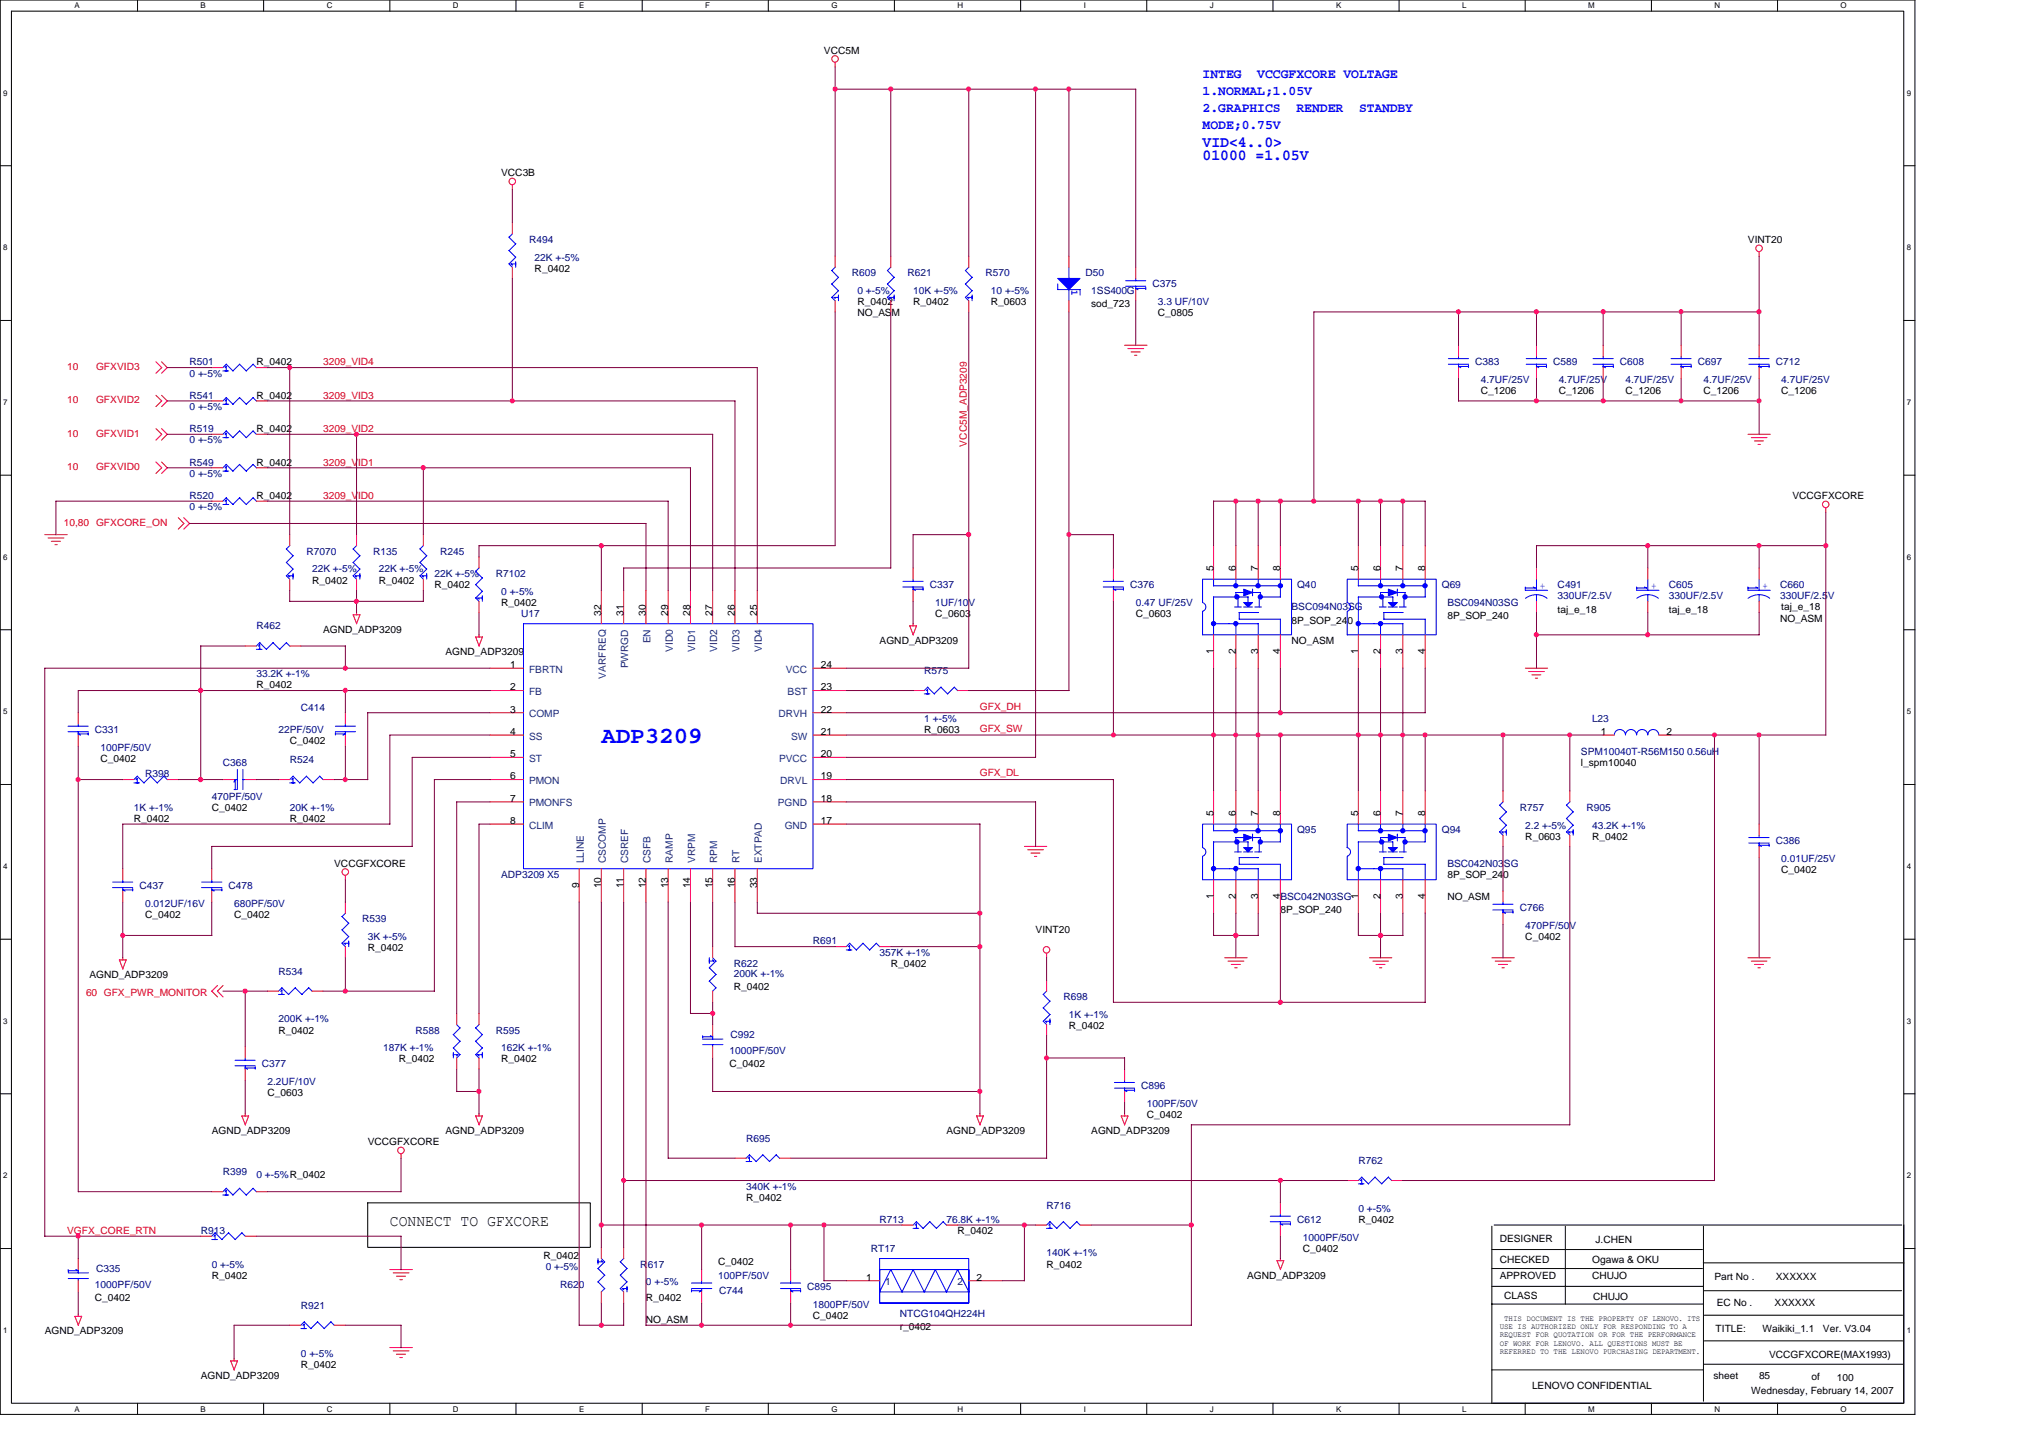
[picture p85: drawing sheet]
<svg xmlns="http://www.w3.org/2000/svg" width="297mm" height="210mm" viewBox="0 0 297 210" stroke-linecap="round" stroke-linejoin="round" font-family="sans-serif">
<defs><g id="words">
<text font-size="3.4" fill="#00f" x="87.8" y="108.5">ADP3209</text>
<g font-size="2.3" fill="#00f">
<text x="175.6" y="21.4">VID&lt;4..0&gt;</text>
<text x="175.6" y="23.4">01000 =1.05V</text>
</g>
<text font-size="2.3" x="56.9" y="179">CONNECT TO GFXCORE</text>
<g font-size="1.9" fill="#00f">
<text x="175.6" y="11.4">INTEG</text>
<text x="183.6" y="11.4">VCCGFXCORE VOLTAGE</text>
<text x="175.6" y="13.9">1.NORMAL;1.05V</text>
<text x="175.6" y="16.4">2.GRAPHICS</text>
<text x="189.3" y="16.4">RENDER</text>
<text x="198.5" y="16.4">STANDBY</text>
<text x="175.6" y="18.9">MODE;0.75V</text>
</g>
<g font-size="1.5">
<text x="120.3" y="7.8">VCC5M</text>
<text x="73.2" y="25.7">VCC3B</text>
<text x="255.3" y="35.5">VINT20</text>
<text x="78.1" y="39.7">R_0402</text>
<text x="125.2" y="44.6">R_0402</text>
<text x="125.2" y="46.2">NO_ASM</text>
<text x="133.3" y="44.6">R_0402</text>
<text x="144.7" y="44.6">R_0603</text>
<text x="159.4" y="44.9">sod_723</text>
<text x="169.1" y="46.2">C_0805</text>
<text x="37.4" y="53.3">R_0402</text>
<text x="37.4" y="58.2">R_0402</text>
<text x="216.3" y="57.6">C_1206</text>
<text x="227.6" y="57.6">C_1206</text>
<text x="237.4" y="57.6">C_1206</text>
<text x="248.8" y="57.6">C_1206</text>
<text x="260.1" y="57.6">C_1206</text>
<text x="37.4" y="63.1">R_0402</text>
<text x="37.4" y="68">R_0402</text>
<text x="37.4" y="72.8">R_0402</text>
<text x="261.8" y="72.8">VCCGFXCORE</text>
<text x="177.2" y="83.4" transform="rotate(-90 177.2 83.4)">5</text>
<text x="180.5" y="83.4" transform="rotate(-90 180.5 83.4)">6</text>
<text x="183.7" y="83.4" transform="rotate(-90 183.7 83.4)">7</text>
<text x="187" y="83.4" transform="rotate(-90 187 83.4)">8</text>
<text x="198.3" y="83.4" transform="rotate(-90 198.3 83.4)">5</text>
<text x="201.6" y="83.4" transform="rotate(-90 201.6 83.4)">6</text>
<text x="204.8" y="83.4" transform="rotate(-90 204.8 83.4)">7</text>
<text x="208.1" y="83.4" transform="rotate(-90 208.1 83.4)">8</text>
<text x="45.6" y="85.2">R_0402</text>
<text x="55.3" y="85.2">R_0402</text>
<text x="63.4" y="85.9">R_0402</text>
<text x="73.2" y="88.5">R_0402</text>
<text x="87.8" y="89.9" transform="rotate(-90 87.8 89.9)">32</text>
<text x="91.1" y="89.9" transform="rotate(-90 91.1 89.9)">31</text>
<text x="94.3" y="89.9" transform="rotate(-90 94.3 89.9)">30</text>
<text x="97.6" y="89.9" transform="rotate(-90 97.6 89.9)">29</text>
<text x="100.8" y="89.9" transform="rotate(-90 100.8 89.9)">28</text>
<text x="104.1" y="89.9" transform="rotate(-90 104.1 89.9)">27</text>
<text x="107.3" y="89.9" transform="rotate(-90 107.3 89.9)">26</text>
<text x="110.6" y="89.9" transform="rotate(-90 110.6 89.9)">25</text>
<text x="227.5" y="89.4">taj_e_18</text>
<text x="243.7" y="89.4">taj_e_18</text>
<text x="260.1" y="89.1">taj_e_18</text>
<text x="47.2" y="92.4">AGND_ADP3209</text>
<text x="65.1" y="95.6">AGND_ADP3209</text>
<text x="128.5" y="94">AGND_ADP3209</text>
<text x="136.6" y="90.1">C_0603</text>
<text x="165.9" y="90.1">C_0603</text>
<text x="177.2" y="95.5" transform="rotate(-90 177.2 95.5)">1</text>
<text x="180.5" y="95.5" transform="rotate(-90 180.5 95.5)">2</text>
<text x="183.7" y="95.5" transform="rotate(-90 183.7 95.5)">3</text>
<text x="187" y="95.5" transform="rotate(-90 187 95.5)">4</text>
<text x="188.6" y="91.1">8P_SOP_240</text>
<text x="188.6" y="94">NO_ASM</text>
<text x="198.3" y="95.5" transform="rotate(-90 198.3 95.5)">1</text>
<text x="201.6" y="95.5" transform="rotate(-90 201.6 95.5)">2</text>
<text x="204.8" y="95.5" transform="rotate(-90 204.8 95.5)">3</text>
<text x="208.1" y="95.5" transform="rotate(-90 208.1 95.5)">4</text>
<text x="211.4" y="90.4">8P_SOP_240</text>
<text x="260" y="90.7">NO_ASM</text>
<text x="37.4" y="100.5">R_0402</text>
<text x="74.5" y="97.5">1</text>
<text x="74.5" y="100.8">2</text>
<text x="119.9" y="100.8">23</text>
<text x="119.9" y="97.5">24</text>
<text x="74.5" y="104">3</text>
<text x="74.5" y="107.3">4</text>
<text x="119.9" y="107.3">21</text>
<text x="119.9" y="104">22</text>
<text x="135" y="107">R_0603</text>
<text x="233.8" y="107.3">1</text>
<text x="243.4" y="107.3">2</text>
<text x="14.7" y="111.2">C_0402</text>
<text x="42.3" y="108.6">C_0402</text>
<text x="74.5" y="110.5">5</text>
<text x="74.5" y="113.8">6</text>
<text x="119.9" y="113.8">19</text>
<text x="119.9" y="110.5">20</text>
<text x="230.9" y="111.9">l_spm10040</text>
<text x="19.6" y="120">R_0402</text>
<text x="30.9" y="118.4">C_0402</text>
<text x="42.3" y="120">R_0402</text>
<text x="74.5" y="117">7</text>
<text x="119.9" y="117">18</text>
<text x="177.2" y="119.1" transform="rotate(-90 177.2 119.1)">5</text>
<text x="180.5" y="119.1" transform="rotate(-90 180.5 119.1)">6</text>
<text x="183.7" y="119.1" transform="rotate(-90 183.7 119.1)">7</text>
<text x="187" y="119.1" transform="rotate(-90 187 119.1)">8</text>
<text x="198.3" y="119.1" transform="rotate(-90 198.3 119.1)">5</text>
<text x="201.6" y="119.1" transform="rotate(-90 201.6 119.1)">6</text>
<text x="204.8" y="119.1" transform="rotate(-90 204.8 119.1)">7</text>
<text x="208.1" y="119.1" transform="rotate(-90 208.1 119.1)">8</text>
<text x="74.5" y="120.3">8</text>
<text x="119.9" y="120.3">17</text>
<text x="222.8" y="122.6">R_0603</text>
<text x="232.5" y="122.6">R_0402</text>
<text x="48.8" y="126.5">VCCGFXCORE</text>
<text x="84.6" y="129.6" transform="rotate(-90 84.6 129.6)">9</text>
<text x="87.8" y="129.6" transform="rotate(-90 87.8 129.6)">10</text>
<text x="91.1" y="129.6" transform="rotate(-90 91.1 129.6)">11</text>
<text x="94.3" y="129.6" transform="rotate(-90 94.3 129.6)">12</text>
<text x="97.6" y="129.6" transform="rotate(-90 97.6 129.6)">13</text>
<text x="100.8" y="129.6" transform="rotate(-90 100.8 129.6)">14</text>
<text x="104.1" y="129.6" transform="rotate(-90 104.1 129.6)">15</text>
<text x="107.3" y="129.6" transform="rotate(-90 107.3 129.6)">16</text>
<text x="110.6" y="129.6" transform="rotate(-90 110.6 129.6)">33</text>
<text x="177.2" y="131.3" transform="rotate(-90 177.2 131.3)">1</text>
<text x="180.5" y="131.3" transform="rotate(-90 180.5 131.3)">2</text>
<text x="183.7" y="131.3" transform="rotate(-90 183.7 131.3)">3</text>
<text x="187" y="131.3" transform="rotate(-90 187 131.3)">4</text>
<text x="198.3" y="131.3" transform="rotate(-90 198.3 131.3)">1</text>
<text x="201.6" y="131.3" transform="rotate(-90 201.6 131.3)">2</text>
<text x="204.8" y="131.3" transform="rotate(-90 204.8 131.3)">3</text>
<text x="208.1" y="131.3" transform="rotate(-90 208.1 131.3)">4</text>
<text x="211.4" y="128.1">8P_SOP_240</text>
<text x="211.4" y="131.4">NO_ASM</text>
<text x="260.1" y="127.5">C_0402</text>
<text x="21.2" y="134">C_0402</text>
<text x="34.2" y="134">C_0402</text>
<text x="151.2" y="136.2">VINT20</text>
<text x="187" y="133.3">8P_SOP_240</text>
<text x="222.8" y="137.2">C_0402</text>
<text x="13.1" y="142.7">AGND_ADP3209</text>
<text x="53.7" y="138.8">R_0402</text>
<text x="130.1" y="141.1">R_0402</text>
<text x="107.2" y="144.5">R_0402</text>
<text x="40.7" y="150.9">R_0402</text>
<text x="58.2" y="155.1">R_0402</text>
<text x="73.2" y="155.1">R_0402</text>
<text x="106.5" y="155.7">C_0402</text>
<text x="156.1" y="150.2">R_0402</text>
<text x="39" y="160">C_0603</text>
<text x="30.9" y="165.5">AGND_ADP3209</text>
<text x="53.7" y="167.1">VCCGFXCORE</text>
<text x="65.1" y="165.5">AGND_ADP3209</text>
<text x="138.2" y="165.5">AGND_ADP3209</text>
<text x="159.4" y="165.5">AGND_ADP3209</text>
<text x="167.5" y="163.2">C_0402</text>
<text x="109" y="175.3">R_0402</text>
<text x="198.4" y="178.5">R_0402</text>
<text x="79.4" y="183.7">R_0402</text>
<text x="104.9" y="184.7">C_0402</text>
<text x="139.8" y="180.1">R_0402</text>
<text x="152.8" y="185">R_0402</text>
<text x="190.2" y="182.7">C_0402</text>
<text x="219" y="181.3">DESIGNER</text>
<text x="219" y="184.4">CHECKED</text>
<text x="232.5" y="184.4">Ogawa &amp; OKU</text>
<text x="233" y="181.4">J.CHEN</text>
<text x="13.9" y="189.9">C_0402</text>
<text x="30.9" y="186.6">R_0402</text>
<text x="94.3" y="189.9">R_0402</text>
<text x="126.5" y="186.9">1</text>
<text x="142.6" y="186.9">2</text>
<text x="182.1" y="186.6">AGND_ADP3209</text>
<text x="219" y="186.6">APPROVED</text>
<text x="219.7" y="189.6">CLASS</text>
<text x="232.5" y="186.6">CHUJO</text>
<text x="232.7" y="189.7">CHUJO</text>
<text x="250.4" y="186.8">Part No .</text>
<text x="250.7" y="190.7">EC No .</text>
<text x="259.2" y="190.7">XXXXXX</text>
<text x="259.3" y="186.8">XXXXXX</text>
<text x="6.5" y="194.8">AGND_ADP3209</text>
<text x="94.3" y="193.1">NO_ASM</text>
<text x="118.7" y="192.5">C_0402</text>
<text x="131.4" y="194.1">r_0402</text>
<text x="250.5" y="194.4">TITLE:</text>
<text x="257.4" y="194.4">Waikiki_1.1</text>
<text x="266.2" y="194.4">Ver. V3.04</text>
<text x="29.3" y="201.3">AGND_ADP3209</text>
<text x="43.9" y="199.6">R_0402</text>
<text x="223.7" y="202.7">LENOVO CONFIDENTIAL</text>
<text x="250.2" y="201.3">sheet</text>
<text x="255.8" y="203.5">Wednesday, February 14, 2007</text>
<text x="256.9" y="201.3">85</text>
<text x="258.4" y="198.2">VCCGFXCORE(MAX1993)</text>
<text x="264.5" y="201.4">of</text>
<text x="268.3" y="201.6">100</text>
</g>
<g font-size="1.5" fill="#000080">
<text x="77.3" y="35.5">R494</text>
<text x="78.1" y="38.1">22K +-5%</text>
<text x="124.4" y="40.3">R609</text>
<text x="132.5" y="40.3">R621</text>
<text x="143.9" y="40.3">R570</text>
<text x="158.5" y="40.3">D50</text>
<text x="168.3" y="42">C375</text>
<text x="125.2" y="42.9">0 +-5%</text>
<text x="133.3" y="42.9">10K +-5%</text>
<text x="144.7" y="42.9">10 +-5%</text>
<text x="159.4" y="42.9">1SS400G</text>
<text x="169.1" y="44.6">3.3 UF/10V</text>
<text x="27.7" y="53.3">R501</text>
<text x="215.4" y="53.3">C383</text>
<text x="226.8" y="53.3">C589</text>
<text x="236.6" y="53.3">C608</text>
<text x="247.9" y="53.3">C697</text>
<text x="259.3" y="53.3">C712</text>
<text x="27.7" y="58.2">R541</text>
<text x="27.7" y="59.8">0 +-5%</text>
<text x="27.7" y="55">0 +-5%</text>
<text x="216.3" y="55.9">4.7UF/25V</text>
<text x="227.6" y="55.9">4.7UF/25V</text>
<text x="237.4" y="55.9">4.7UF/25V</text>
<text x="248.8" y="55.9">4.7UF/25V</text>
<text x="260.1" y="55.9">4.7UF/25V</text>
<text x="27.7" y="63.1">R519</text>
<text x="27.7" y="64.7">0 +-5%</text>
<text x="27.7" y="68">R549</text>
<text x="27.7" y="69.6">0 +-5%</text>
<text x="27.7" y="72.8">R520</text>
<text x="27.7" y="74.5">0 +-5%</text>
<text x="44.7" y="81">R7070</text>
<text x="45.6" y="83.6">22K +-5%</text>
<text x="54.5" y="81">R135</text>
<text x="55.3" y="83.6">22K +-5%</text>
<text x="64.3" y="81">R245</text>
<text x="63.4" y="84.2">22K +-5%</text>
<text x="72.4" y="84.2">R7102</text>
<text x="73.2" y="86.8">0 +-5%</text>
<text x="135.8" y="85.9">C337</text>
<text x="136.6" y="88.5">1UF/10V</text>
<text x="165" y="85.9">C376</text>
<text x="165.9" y="88.5">0.47 UF/25V</text>
<text x="188.6" y="89.1">BSC094N03SG</text>
<text x="189.4" y="85.9">Q40</text>
<text x="210.6" y="85.9">Q69</text>
<text x="211.4" y="88.5">BSC094N03SG</text>
<text x="227.5" y="85.9">C491</text>
<text x="227.5" y="87.5">330UF/2.5V</text>
<text x="243.7" y="85.9">C605</text>
<text x="243.7" y="87.5">330UF/2.5V</text>
<text x="260" y="85.9">C660</text>
<text x="260" y="87.5">330UF/2.5V</text>
<text x="37.4" y="91.9">R462</text>
<text x="76.1" y="90.1">U17</text>
<text x="37.4" y="98.8">33.2K +-1%</text>
<text x="135" y="98.4">R575</text>
<text x="13.9" y="107">C331</text>
<text x="40.7" y="107">22PF/50V</text>
<text x="43.9" y="103.7">C414</text>
<text x="135" y="105.3">1 +-5%</text>
<text x="232.5" y="105.3">L23</text>
<text x="14.7" y="109.6">100PF/50V</text>
<text x="21.2" y="113.5">R398</text>
<text x="32.6" y="111.9">C368</text>
<text x="42.3" y="111.4">R524</text>
<text x="230.9" y="110.2">SPM10040T-R56M150 0.56uH</text>
<text x="19.6" y="118.4">1K +-1%</text>
<text x="30.9" y="116.7">470PF/50V</text>
<text x="42.3" y="118.4">20K +-1%</text>
<text x="221.9" y="118.4">R757</text>
<text x="231.7" y="118.4">R905</text>
<text x="189.4" y="121.6">Q95</text>
<text x="210.6" y="121.6">Q94</text>
<text x="222.8" y="121">2.2 +-5%</text>
<text x="232.5" y="121">43.2K +-1%</text>
<text x="259.3" y="123.2">C386</text>
<text x="260.1" y="125.8">0.01UF/25V</text>
<text x="20.4" y="129.7">C437</text>
<text x="33.4" y="129.7">C478</text>
<text x="73.2" y="128.1">ADP3209 X5</text>
<text x="187" y="131.4">BSC042N03SG</text>
<text x="211.4" y="126.5">BSC042N03SG</text>
<text x="21.2" y="132.3">0.012UF/16V</text>
<text x="34.2" y="132.3">680PF/50V</text>
<text x="52.9" y="134.6">R539</text>
<text x="53.7" y="137.2">3K +-5%</text>
<text x="118.7" y="137.9">R691</text>
<text x="221.9" y="133">C766</text>
<text x="222.8" y="135.6">470PF/50V</text>
<text x="40.7" y="142.3">R534</text>
<text x="107.2" y="141.1">R622</text>
<text x="107.2" y="142.6">200K +-1%</text>
<text x="128.5" y="139.5">357K +-1%</text>
<text x="40.7" y="149.2">200K +-1%</text>
<text x="155.3" y="146">R698</text>
<text x="156.1" y="148.6">1K +-1%</text>
<text x="38.2" y="155.7">C377</text>
<text x="56" y="153.5">187K +-1%</text>
<text x="60.7" y="150.9">R588</text>
<text x="72.4" y="150.9">R595</text>
<text x="73.2" y="153.5">162K +-1%</text>
<text x="106.5" y="153.8">1000PF/50V</text>
<text x="106.7" y="151.5">C992</text>
<text x="39" y="158.3">2.2UF/10V</text>
<text x="166.7" y="159">C896</text>
<text x="167.5" y="161.6">100PF/50V</text>
<text x="109" y="166.6">R695</text>
<text x="32.6" y="171.5">R399</text>
<text x="37.4" y="172">0 +-5%R_0402</text>
<text x="109" y="173.6">340K +-1%</text>
<text x="198.4" y="169.9">R762</text>
<text x="128.5" y="178.5">R713</text>
<text x="138.2" y="178.5">76.8K +-1%</text>
<text x="152.8" y="176.4">R716</text>
<text x="189.4" y="178.5">C612</text>
<text x="198.4" y="176.9">0 +-5%</text>
<text x="14" y="185.7">C335</text>
<text x="29.3" y="180.1">R913</text>
<text x="30.9" y="185">0 +-5%</text>
<text x="79.7" y="185.3">0 +-5%</text>
<text x="93.5" y="185">R617</text>
<text x="127.2" y="182.7">RT17</text>
<text x="152.8" y="183.4">140K +-1%</text>
<text x="190.2" y="181.1">1000PF/50V</text>
<text x="13.9" y="187.9">1000PF/50V</text>
<text x="43.9" y="191">R921</text>
<text x="81.8" y="187.9">R620</text>
<text x="94.3" y="187.6">0 +-5%</text>
<text x="104.9" y="186.6">100PF/50V</text>
<text x="105" y="188.9">C744</text>
<text x="117.9" y="188.3">C895</text>
<text x="118.7" y="190.9">1800PF/50V</text>
<text x="131.4" y="192.2">NTCG104QH224H</text>
<text x="43.9" y="198">0 +-5%</text>
</g>
<g font-size="1.5" fill="#00f">
<text x="156.5" y="42.3" transform="rotate(90 156.5 42.3)">1</text>
<text x="224.9" y="86">+</text>
<text x="241.1" y="86">+</text>
<text x="257.4" y="86">+</text>
</g>
<g font-size="1.5" fill="#f00">
<text x="9.8" y="54">10</text>
<text x="14" y="54">GFXVID3</text>
<text x="47.2" y="53.3">3209_VID4</text>
<text x="9.8" y="58.9">10</text>
<text x="14" y="58.9">GFXVID2</text>
<text x="47.2" y="58.2">3209_VID3</text>
<text x="9.8" y="63.7">10</text>
<text x="14" y="63.7">GFXVID1</text>
<text x="47.2" y="63.1">3209_VID2</text>
<text x="141.2" y="65.2" transform="rotate(-90 141.2 65.2)">VCC5M_ADP3209</text>
<text x="9.8" y="68.6">10</text>
<text x="14" y="68.6">GFXVID0</text>
<text x="47.2" y="68">3209_VID1</text>
<text x="9.3" y="76.8">10,80 GFXCORE_ON</text>
<text x="47.2" y="72.8">3209_VID0</text>
<text x="143.1" y="103.6">GFX_DH</text>
<text x="143.1" y="106.8">GFX_SW</text>
<text x="143.1" y="113.3">GFX_DL</text>
<text x="12.6" y="145.4">60 GFX_PWR_MONITOR</text>
<text x="9.8" y="180.1">VGFX_CORE_RTN</text>
</g>
<g font-size="1.5" fill="#004080">
<text x="95" y="93.9" transform="rotate(-90 95 93.9)">EN</text>
<text x="98.3" y="95.2" transform="rotate(-90 98.3 95.2)">VID0</text>
<text x="101.5" y="95.2" transform="rotate(-90 101.5 95.2)">VID1</text>
<text x="104.8" y="95.2" transform="rotate(-90 104.8 95.2)">VID2</text>
<text x="108" y="95.2" transform="rotate(-90 108 95.2)">VID3</text>
<text x="111.3" y="95.2" transform="rotate(-90 111.3 95.2)">VID4</text>
<text x="77.3" y="98.2">FBRTN</text>
<text x="77.3" y="101.5">FB</text>
<text x="88.5" y="99.1" transform="rotate(-90 88.5 99.1)">VARFREQ</text>
<text x="91.8" y="97.6" transform="rotate(-90 91.8 97.6)">PWRGD</text>
<text x="114.8" y="98.2">VCC</text>
<text x="115" y="101.5">BST</text>
<text x="77.3" y="104.7">COMP</text>
<text x="77.3" y="108">SS</text>
<text x="113.7" y="104.7">DRVH</text>
<text x="115.5" y="107.9">SW</text>
<text x="77.3" y="111.2">ST</text>
<text x="113.8" y="111.2">PVCC</text>
<text x="77.3" y="114.4">PMON</text>
<text x="77.3" y="117.7">PMONFS</text>
<text x="113.6" y="117.7">PGND</text>
<text x="113.9" y="114.4">DRVL</text>
<text x="77.3" y="120.9">CLIM</text>
<text x="114.6" y="120.9">GND</text>
<text x="85.3" y="126" transform="rotate(-90 85.3 126)">LLINE</text>
<text x="88.5" y="126" transform="rotate(-90 88.5 126)">CSCOMP</text>
<text x="91.8" y="126" transform="rotate(-90 91.8 126)">CSREF</text>
<text x="95" y="126" transform="rotate(-90 95 126)">CSFB</text>
<text x="98.3" y="126" transform="rotate(-90 98.3 126)">RAMP</text>
<text x="101.5" y="126" transform="rotate(-90 101.5 126)">VRPM</text>
<text x="104.8" y="126" transform="rotate(-90 104.8 126)">RPM</text>
<text x="108" y="126" transform="rotate(-90 108 126)">RT</text>
<text x="111.3" y="126" transform="rotate(-90 111.3 126)">EXTPAD</text>
<text x="129.3" y="187.6">1</text>
<text x="139.8" y="187.6">2</text>
</g>
<g font-size="1.2">
<text x="10.9" y="1.2">A</text>
<text x="29.3" y="1.2">B</text>
<text x="47.7" y="1.2">C</text>
<text x="66.1" y="1.2">D</text>
<text x="84.6" y="1.2">E</text>
<text x="103" y="1.2">F</text>
<text x="121.4" y="1.2">G</text>
<text x="139.8" y="1.2">H</text>
<text x="158.3" y="1.2">I</text>
<text x="176.7" y="1.2">J</text>
<text x="195.1" y="1.2">K</text>
<text x="213.5" y="1.2">L</text>
<text x="231.9" y="1.2">M</text>
<text x="250.4" y="1.2">N</text>
<text x="268.8" y="1.2">O</text>
<text x=".5" y="13.9">9</text>
<text x="278.4" y="13.9">9</text>
<text x=".5" y="36.5">8</text>
<text x="278.4" y="36.5">8</text>
<text x=".5" y="59.1">7</text>
<text x="278.4" y="59.1">7</text>
<text x=".5" y="81.7">6</text>
<text x="278.4" y="81.7">6</text>
<text x=".5" y="104.2">5</text>
<text x="278.4" y="104.2">5</text>
<text x=".5" y="126.8">4</text>
<text x="278.4" y="126.8">4</text>
<text x=".5" y="149.4">3</text>
<text x="278.4" y="149.4">3</text>
<text x=".5" y="172">2</text>
<text x="278.4" y="172">2</text>
<text x=".5" y="194.6">1</text>
<text x="278.4" y="194.6">1</text>
<text x="10.9" y="206.1">A</text>
<text x="29.3" y="206.1">B</text>
<text x="47.7" y="206.1">C</text>
<text x="66.1" y="206.1">D</text>
<text x="84.6" y="206.1">E</text>
<text x="103" y="206.1">F</text>
<text x="121.4" y="206.1">G</text>
<text x="139.8" y="206.1">H</text>
<text x="158.3" y="206.1">I</text>
<text x="176.7" y="206.1">J</text>
<text x="195.1" y="206.1">K</text>
<text x="213.5" y="206.1">L</text>
<text x="231.9" y="206.1">M</text>
<text x="250.4" y="206.1">N</text>
<text x="268.8" y="206.1">O</text>
</g>
<g font-size="1.1">
<text x="219" y="194">USE IS AUTHORIZED ONLY FOR RESPONDING TO A</text>
<text x="219" y="195.2">REQUEST FOR QUOTATION OR FOR THE PERFORMANCE</text>
<text x="219" y="196.4">OF WORK FOR LENOVO. ALL QUESTIONS MUST BE</text>
<text x="219" y="197.7">REFERRED TO THE LENOVO PURCHASING DEPARTMENT.</text>
<text x="219.7" y="192.8">THIS DOCUMENT IS THE PROPERTY OF LENOVO. ITS</text>
</g>
</g></defs>
<path d="M0 0h279.7v206.5h-279.7zM1.7 1.6h276.3v203.2h-276.3z" fill="none" stroke="#000" stroke-width=".15"/>
<g fill="#fff">
<path d="M10.9 .2h.7v1.3h-.7z"/>
<path d="M10.9 205h.7v1.3h-.7z"/>
</g>
<path d="M20.1 0v1.6M20.1 204.8v1.7" fill="none" stroke="#000" stroke-width=".15"/>
<g fill="#fff">
<path d="M29.3 .2h.8v1.3h-.8z"/>
<path d="M29.3 205h.8v1.3h-.8z"/>
</g>
<path d="M38.5 0v1.6M38.5 204.8v1.7" fill="none" stroke="#000" stroke-width=".15"/>
<g fill="#fff">
<path d="M47.7 .2h.8v1.3h-.8z"/>
<path d="M47.7 205h.8v1.3h-.8z"/>
</g>
<path d="M56.9 0v1.6M56.9 204.8v1.7" fill="none" stroke="#000" stroke-width=".15"/>
<g fill="#fff">
<path d="M66.1 .2h.9v1.3h-.9z"/>
<path d="M66.1 205h.9v1.3h-.9z"/>
</g>
<path d="M75.4 0v1.6M75.4 204.8v1.7" fill="none" stroke="#000" stroke-width=".15"/>
<g fill="#fff">
<path d="M84.6 .2h.7v1.3h-.7z"/>
<path d="M84.6 205h.7v1.3h-.7z"/>
</g>
<path d="M93.8 0v1.6M93.8 204.8v1.7" fill="none" stroke="#000" stroke-width=".15"/>
<g fill="#fff">
<path d="M103 .2h.7v1.3h-.7z"/>
<path d="M103 205h.7v1.3h-.7z"/>
</g>
<path d="M112.2 0v1.6M112.2 204.8v1.7" fill="none" stroke="#000" stroke-width=".15"/>
<g fill="#fff">
<path d="M121.4 .2h.9v1.3h-.9z"/>
<path d="M121.4 205h.9v1.3h-.9z"/>
</g>
<path d="M130.6 0v1.6M130.6 204.8v1.7" fill="none" stroke="#000" stroke-width=".15"/>
<g fill="#fff">
<path d="M139.8 .2h.8v1.3h-.8z"/>
<path d="M139.8 205h.8v1.3h-.8z"/>
</g>
<path d="M149.1 0v1.6M149.1 204.8v1.7" fill="none" stroke="#000" stroke-width=".15"/>
<g fill="#fff">
<path d="M158.3 .2h.3v1.3h-.3z"/>
<path d="M158.3 205h.3v1.3h-.3z"/>
</g>
<path d="M167.5 0v1.6M167.5 204.8v1.7" fill="none" stroke="#000" stroke-width=".15"/>
<g fill="#fff">
<path d="M176.7 .2h.5v1.3h-.5z"/>
<path d="M176.7 205h.5v1.3h-.5z"/>
</g>
<path d="M185.9 0v1.6M185.9 204.8v1.7" fill="none" stroke="#000" stroke-width=".15"/>
<g fill="#fff">
<path d="M195.1 .2h.8v1.3h-.8z"/>
<path d="M195.1 205h.8v1.3h-.8z"/>
</g>
<path d="M204.3 0v1.6M204.3 204.8v1.7" fill="none" stroke="#000" stroke-width=".15"/>
<g fill="#fff">
<path d="M213.5 .2h.7v1.3h-.7z"/>
<path d="M213.5 205h.7v1.3h-.7z"/>
</g>
<path d="M222.7 0v1.6M222.7 204.8v1.7" fill="none" stroke="#000" stroke-width=".15"/>
<g fill="#fff">
<path d="M231.9 .2h1v1.3h-1z"/>
<path d="M231.9 205h1v1.3h-1z"/>
</g>
<path d="M241.2 0v1.6M241.2 204.8v1.7" fill="none" stroke="#000" stroke-width=".15"/>
<g fill="#fff">
<path d="M250.4 .2h.8v1.3h-.8z"/>
<path d="M250.4 205h.8v1.3h-.8z"/>
</g>
<path d="M259.6 0v1.6M259.6 204.8v1.7" fill="none" stroke="#000" stroke-width=".15"/>
<g fill="#fff">
<path d="M268.8 .2h.9v1.3h-.9z"/>
<path d="M268.8 205h.9v1.3h-.9z"/>
<path d="M.5 12.9h.6v1.3h-.6z"/>
<path d="M278.4 12.9h.7v1.3h-.7z"/>
<path d="M.5 35.5h.6v1.3h-.6z"/>
<path d="M278.4 35.5h.7v1.3h-.7z"/>
</g>
<path d="M0 24.2h1.7M278 24.2h1.7" fill="none" stroke="#000" stroke-width=".15"/>
<g fill="#fff">
<path d="M.5 58.1h.6v1.3h-.6z"/>
<path d="M278.4 58.1h.7v1.3h-.7z"/>
</g>
<path d="M0 46.8h1.7M278 46.8h1.7" fill="none" stroke="#000" stroke-width=".15"/>
<g fill="#fff">
<path d="M.5 80.6h.6v1.3h-.6z"/>
<path d="M278.4 80.6h.7v1.3h-.7z"/>
</g>
<path d="M0 69.4h1.7M278 69.4h1.7" fill="none" stroke="#000" stroke-width=".15"/>
<g fill="#fff">
<path d="M.5 103.2h.6v1.3h-.6z"/>
<path d="M278.4 103.2h.7v1.3h-.7z"/>
</g>
<path d="M0 91.9h1.7M278 91.9h1.7" fill="none" stroke="#000" stroke-width=".15"/>
<g fill="#fff">
<path d="M.5 125.8h.6v1.3h-.6z"/>
<path d="M278.4 125.8h.7v1.3h-.7z"/>
</g>
<path d="M0 114.5h1.7M278 114.5h1.7" fill="none" stroke="#000" stroke-width=".15"/>
<g fill="#fff">
<path d="M.5 148.4h.6v1.3h-.6z"/>
<path d="M278.4 148.4h.7v1.3h-.7z"/>
</g>
<path d="M0 137.1h1.7M278 137.1h1.7" fill="none" stroke="#000" stroke-width=".15"/>
<g fill="#fff">
<path d="M.5 170.9h.6v1.3h-.6z"/>
<path d="M278.4 170.9h.7v1.3h-.7z"/>
</g>
<path d="M0 159.7h1.7M278 159.7h1.7" fill="none" stroke="#000" stroke-width=".15"/>
<g fill="#fff">
<path d="M.5 193.5h.6v1.3h-.6z"/>
<path d="M278.4 193.5h.7v1.3h-.7z"/>
</g>
<g fill="none" stroke="#000" stroke-width=".15">
<path d="M53.7 175.6h32.5v6.5h-32.5zM217.9 179v25.9M218.2 178.8h59.5M228.6 179v11.4M248.8 179v25.5M278 178.8v26M0 182.2h1.7M217.9 182.4h30.7M217.9 185.2h30.7M217.9 187.8h30.9M217.9 190.4h30.9M217.9 200h30.9"/>
<path d="M248.7 184.3h29.3M248.8 199.1h29.1M248.9 192h29M248.9 188.4h28.8M248.9 195.7h29M278 182.2h1.7M218 204.8h59.9"/>
</g>
<g fill="none" stroke="#f00" stroke-width=".15">
<path d="M122 9.1v.7M74.8 27v.7M74.8 32.5v1.6M74.8 39v1.6M122 37.4v1.6M130.1 37.4v1.6M141.5 37.4v1.6M156.1 37.4v1.6M165.9 39v1.6M256.9 36.7v.7M22.8 52.8l.8 .9-.8 .8M22.8 57.7l.8 .8-.8 .9"/>
<path d="M23.6 52.8l.8 .9-.8 .8M23.6 57.7l.8 .8-.8 .9M30.9 58.5h1.7M30.9 53.7h1.7M37.4 58.5h1.6M37.4 53.7h1.6M122 43.9v1.6M130.1 43.9v1.6M141.5 43.9v1.6M156.1 43.9v1.6M164.2 50.4h3.3M164.7 50.9h2.3"/>
<path d="M165.2 51.4h1.3M165.7 51.9h.3M165.9 42.3v1.6M213 50.4v1.6M213 53.7v1.6M224.4 50.4v1.6M224.4 53.7v1.6M234.1 50.4v1.6M234.1 53.7v1.6M245.5 50.4v1.6M245.5 53.7v1.6M256.9 50.4v1.6"/>
<path d="M256.9 53.7v1.6M6.5 78h3.3M7 78.5h2.3M7.5 79h1.3M8 79.5h.4M22.8 62.6l.8 .8-.8 .8M22.8 67.4l.8 .9-.8 .8M23.6 62.6l.8 .8-.8 .8M23.6 67.4l.8 .9-.8 .8M26 75.6l.9 .8-.9 .8M26.8 75.6l.9 .8-.9 .8M30.9 63.4h1.7"/>
<path d="M30.9 68.3h1.7M30.9 73.2h1.7M37.4 63.4h1.6M37.4 68.3h1.6M37.4 73.2h1.6M42.3 78v1.7M52.1 78v1.7M61.8 78v1.7M177.2 79.7v4.8M180.5 79.7v4.8M183.7 79.7v4.8M187 79.7v4.8"/>
<path d="M198.4 79.7v4.8M201.6 79.7v4.8M204.9 79.7v4.8M208.1 79.7v4.8M255.3 63.4h3.2M255.8 63.9h2.2M256.2 64.4h1.3M256.7 64.9h.4M266.6 74.1v.7M35.8 94.3h1.6M42.3 94.3h1.6M42.3 84.5v1.7"/>
<path d="M51.6 89.7h1M51.6 89.7l.5 1.4M52.1 84.5v1.7M52.1 89.4v.3M52.6 89.7l-.5 1.3M61.8 84.5v1.7M69.4 93h1M69.5 93l.5 1.3M70 81.3v1.6M70 87.8v1.6M70 92.6v.4M70.5 93l-.5 1.3"/>
<path d="M71.6 97.5h4.9M87.8 86.2v4.8M91.1 86.2v4.8M94.3 86.2v4.8M97.6 86.2v4.8M100.8 86.2v4.8M104.1 86.2v4.8M107.3 86.2v4.8M110.6 86.2v4.8M118.7 97.5h4.9M133.3 92.7l.5-1.3h-1l.6 1.3M133.3 82.9v1.6"/>
<path d="M133.3 86.2v1.6M133.3 91v.4M162.6 82.9v1.6M162.6 86.2v1.6M177.2 92.7v4.8M180.5 92.7v4.8M183.7 92.7v4.8M187 92.7v4.8M198.4 92.7v4.8M201.6 92.7v4.8M204.9 92.7v4.8M208.1 92.7v4.8"/>
<path d="M222.8 97.5h3.2M223.2 98h2.3M223.7 98.5h1.3M224.2 99h.4M224.4 82.9v1.6M224.4 87.8v1.6M240.6 82.9v1.6M240.6 87.8v1.6M256.9 82.9v1.6M256.9 87.8v1.6M11.4 104v1.7M11.4 107.3v1.6"/>
<path d="M17.9 113.8h1.7M24.4 113.8h1.7M32.6 113.8h1.6M35.8 113.8h1.6M40.7 113.8h1.6M47.2 113.8h1.6M50.4 104v1.7M50.4 107.3v1.6M71.6 113.8h4.9M71.6 100.8h4.9M71.6 104h4.9M71.6 107.3h4.9"/>
<path d="M71.6 110.6h4.9M71.6 117.1h4.9M118.7 113.8h4.9M118.7 100.8h4.9M118.7 104h4.9M118.7 107.3h4.9M118.7 110.6h4.9M118.7 117.1h4.9M133.3 100.8h1.7M139.8 100.8h1.7M177.2 115.4v4.9M180.5 115.4v4.9"/>
<path d="M183.7 115.4v4.9M187 115.4v4.9M198.4 115.4v4.9M201.6 115.4v4.9M204.9 115.4v4.9M208.1 115.4v4.9M219.5 115.4v1.7M229.3 115.4v1.7M234.1 107.3h1.7M242.2 107.3h1.7M17.9 126.8v1.6M17.9 130v1.7"/>
<path d="M17.9 139.8v.3M30.9 126.8v1.6M30.9 130v1.7M50.4 127.8v.6M50.4 131.7v1.6M50.4 138.2v1.6M71.6 120.3h4.9M84.6 126.8v4.9M87.8 126.8v4.9M91.1 126.8v4.9M94.3 126.8v4.9M97.6 126.8v4.9"/>
<path d="M100.8 126.8v4.9M104.1 126.8v4.9M104.1 138.2v1.6M107.3 126.8v4.9M110.6 126.8v4.9M118.7 120.3h4.9M122 138.2h1.6M128.5 138.2h1.6M149.6 123.5h3.3M150.1 124h2.3M150.6 124.5h1.3M151.1 125h.3"/>
<path d="M152.8 139.1v.7M177.2 128.4v4.9M178.9 139.8h3.2M180.5 128.4v4.9M183.7 128.4v4.9M187 128.4v4.9M198.4 128.4v4.9M200 139.8h3.3M201.6 128.4v4.9M204.9 128.4v4.9M208.1 128.4v4.9M217.9 139.8h3.2"/>
<path d="M219.5 121.9v1.6M219.5 130v1.7M219.5 133.3v1.6M229.3 121.9v1.6M255.3 139.8h3.2M256.9 120.3v1.6M256.9 123.5v1.7M17.4 140.1h1M17.4 140.1l.5 1.4M18.4 140.1l-.5 1.3M31.8 143.8l-.9 .9 .9 .8M32.6 143.8l-.9 .9 .9 .8"/>
<path d="M35.8 152.8v1.6M35.8 156.1v1.6M39 144.7h1.7M45.6 144.7h1.6M66.7 147.9v1.7M66.7 154.4v1.7M70 147.9v1.7M70 154.4v1.7M104.1 144.7v1.6M104.1 149.6v1.6M104.1 152.8v1.6M152.8 143.1v1.6"/>
<path d="M152.8 149.6v1.6M164.2 156.1v1.6M164.2 159.3v1.6M179.3 140.3h2.3M179.8 140.8h1.3M180.3 141.3h.4M200.5 140.3h2.3M201 140.8h1.3M201.5 141.3h.3M218.4 140.3h2.3M218.8 140.8h1.4M219.3 141.3h.4"/>
<path d="M255.8 140.3h2.2M256.2 140.8h1.3M256.7 141.3h.4M30.9 173.9h1.7M35.3 162.9h1M35.3 162.9l.5 1.3M35.8 162.5v.4M36.3 162.9l-.5 1.3M37.4 173.9h1.6M58.6 168.4v.7M69.4 162.9h1M69.5 162.9l.5 1.3"/>
<path d="M70 162.5v.4M70.5 162.9l-.5 1.3M107.3 169.1h1.7M113.8 169.1h1.7M131.7 178.8h1.6M138.2 178.8h1.6M143.1 162.5v.4M143.6 162.9h-1l.5 1.3M143.6 162.9l-.5 1.3M151.2 178.8h1.6M157.7 178.8h1.7M163.7 162.9h1"/>
<path d="M163.7 162.9l.6 1.3M164.2 162.5v.4M164.7 162.9l-.5 1.3M187 175.6v1.6M187 178.8v1.6M196.7 172.3h1.7M203.2 172.3h1.7M10.9 192.2h1M10.9 192.2l.5 1.3M11.4 183.7v1.6M11.4 186.9v1.7M11.4 191.8v.4"/>
<path d="M11.9 192.1l-.5 1.3M29.3 180.4h1.6M33.7 198.6h1M33.7 198.6l.5 1.4M34.2 198.3v.3M34.7 198.6l-.5 1.4M35.8 180.4h1.6M42.3 193.4h1.6M48.8 193.4h1.6M56.9 185.3h3.3M56.9 196.7h3.3M57.4 185.8h2.3"/>
<path d="M57.4 197.2h2.3M57.9 186.3h1.3M57.9 197.7h1.3M58.4 186.8h.4M58.4 198.2h.4M87.8 182.1v1.6M87.8 188.6v1.6M91.1 182.1v1.6M91.1 188.6v1.6M102.5 185.3v1.6M102.5 188.6v1.6M115.5 185.3v1.6"/>
<path d="M115.5 188.6v1.6M123.6 186.9h4.9M141.5 186.9h4.8M186.5 184h1l-.5 1.3zM187 183.7v.3"/>
<circle cx="121.9" cy="8.6" r=".48"/>
<circle cx="74.8" cy="26.5" r=".48"/>
<circle cx="256.9" cy="36.2" r=".48"/>
<circle cx="266.6" cy="73.6" r=".48"/>
<circle cx="50.4" cy="127.3" r=".48"/>
<circle cx="152.8" cy="138.6" r=".48"/>
<circle cx="58.6" cy="167.9" r=".48"/>
</g>
<g fill="none" stroke="#00f" stroke-width=".15">
<path d="M74.3 36.6l1 .9-1 1M74.3 34.6l1 1-1 1M74.3 38.5l.5 .5M74.6 38.5h.7M74.7 38.5l.1 .2M74.8 34.1l-.5 .5M75.3 38.2v.8M121.5 39.5l1 1-1 1M122 39l-.5 .5M129.6 39.5l1 1M130.1 39l-.5 .5M141 39.5l1 1"/>
<path d="M141.5 39l-.5 .5M156.1 39v1.7M32.6 59h.8M32.6 54.1h.8M32.9 58.5l.1-.2v.7M33 58l1 1M33 53.5v.6M33 53.2l1 1M33 53.5l-.1 .2M33.1 58l-.5 .5M33.1 53.1l-.5 .6M35 58l1 1"/>
<path d="M35 53.2l1 1M35 58l-1 1M35 53.1l-1 1M37 58l.5 .5M37 53.2l.5 .5M37 58l-1 1M37 53.1l-1 1M121.5 41.4l1 1-1 1 .5 .5M122.4 43.4h-.6l.2 .2M122.4 43.1v.8M129.6 41.4l1 1M129.6 43.4l.5 .5"/>
<path d="M129.9 43.4h.7M129.9 43.4l.2 .2M130.6 43.1v.8M130.6 42.4l-1 1M130.6 40.5l-1 1M141 41.4l1 1M141 43.4l.5 .5M142 43.4h-.7l.2 .2M142 43.1v.8M142 42.4l-1 1M142 40.5l-1 1M154.4 42.3h3.3"/>
<path d="M154.5 41.4v.9M156.1 42.3v1.6M157.7 42.2v.9M164.4 41h2.9M164.4 41.8h2.9M165.8 42.1h1.5M165.9 40.6v.4M165.9 41.8v.5M165.9 42.1l.3 .2M167.3 41.9v.4M211.5 52.3h3M211.5 53.2h3"/>
<path d="M213 53.5h1.5M213 52v.4M213 53.1v.6M213 53.5l.3 .2M214.5 53.3v.4M222.9 52.3h2.9M222.9 53.2h2.9M224.4 53.5h1.4M224.4 52v.4M224.4 53.1v.6M224.4 53.5l.3 .2M225.8 53.3v.4"/>
<path d="M232.6 52.3h3M232.6 53.2h3M234.1 53.5h1.5M234.1 52v.4M234.1 53.1v.6M234.1 53.5l.4 .2M235.6 53.3v.4M244 52.3h3M244 53.2h3M245.5 53.5h1.5M245.5 52v.4M245.5 53.1v.6"/>
<path d="M245.5 53.5l.3 .2M247 53.3v.4M255.4 52.3h3M255.4 53.2h3M256.9 52v.4M256.9 53.1v.6M258.4 53.5h-1.5l.3 .2M258.4 53.3v.4M32.6 68.8h.8M32.6 73.6h.8M32.6 63.9h.8M32.9 63.4l.1-.2v.7"/>
<path d="M33 68.1v.7M33 73v.6M33 68.1l-.1 .2M33 72.7l1 1M33 73l-.1 .2M33.1 67.8l-.5 .5M33.1 72.6l-.5 .6M33.1 62.9l-.5 .5M35 67.8l1 1M35 72.7l1 1M35 62.9l1 1M35 67.8l-1 1-1-1"/>
<path d="M35 72.6l-1 1M35 62.9l-1 1-1-1M37 67.8l.5 .5M37 72.7l.5 .5M37 62.9l.5 .5M37 67.8l-1 1M37 72.6l-1 1M37 62.9l-1 1M42.3 79.6l-.5 .5M52.1 79.6l-.5 .5M61.8 79.6l-.5 .5M37.4 94.8h.9"/>
<path d="M37.7 94.3l.2-.2v.7M37.9 93.8l1 1M37.9 93.8l-.5 .5M39.9 93.8l1 1M39.9 93.8l-1 1M41.8 82.1l1 1M41.8 80.1l1 1M41.8 84l.5 .5M41.8 93.8l.5 .5M41.8 93.8l-1 1M42.8 83.7v.8M42.8 84.1h-.7l.2 .1"/>
<path d="M42.8 83.1l-1 1M42.8 81.1l-1 1M51.6 82.1l1 1M51.6 80.1l1 1M51.6 84l.5 .5M52.6 84.1h-.7l.2 .1M52.6 83.7v.8M52.6 81.1l-1 1M52.6 83.1l-1 1M61.3 82.1l1 1M61.3 80.1l1 1-1 1M61.3 84l.5 .5"/>
<path d="M61.6 84.1h.7M61.7 84.1l.1 .1M62.3 83.7v.8M62.3 83.1l-1 1M69.4 85.3l1 1M69.4 83.4l1 1M69.4 87.3l.6 .5M70 82.9l-.5 .5M70.4 87v.8M70.4 87.3h-.6l.2 .2M70.5 86.3l-1 1M70.5 84.3l-1 1"/>
<path d="M76.5 91h42.2v35.8h-42.2zM131.9 84.9h2.9M131.9 85.7h2.9M133.3 84.5v.4M133.3 85.7v.5M134.8 86h-1.5l.4 .2M134.8 85.8v.4M161.1 84.9h3M161.1 85.7h3M162.6 86h1.5M162.6 84.5v.4M162.6 85.7v.5"/>
<path d="M162.6 86l.4 .2M164.1 85.8v.4M175.6 89.2a.66 .66 0 0 0 .5-.6 .66 .66 0 0 0-.5-.7v-3.4h13v8.2h-13v-3.4M177.2 91h6.6l-.1 1.7M177.2 84.5v1h9.8M180.3 88.6h1M180.5 86.5h1.1M180.5 84.5v1M180.5 86.5v.7M180.5 91.4v1.3M180.8 87.1v1.5M181 89.4h2.8"/>
<path d="M181 89.4v1h6v2.3M181.6 88.6h1.3M182.3 87.1v.8M182.3 87.1h-5.1v5.6M182.9 86v1M182.9 86.5h1.2v.7M183.2 88.6h1M183.7 84.5v1M183.9 87.1v1.5M187 84.5v2.6h-3.1M196.7 87.9a.66 .66 0 0 1 .5 .7 .66 .66 0 0 1-.4 .6M196.7 87.9v-3.4h13v8.2h-13v-3.4"/>
<path d="M198.3 91h6.6M198.4 84.5l-.1 1h9.8M201.4 88.6h1M201.6 84.5v1M201.6 91.4v1.3M201.9 87.1v1.5M202.7 88.6h1.4M202.8 86.5h-1.2v.7M203.4 87.1h-5.1l.1 5.6M203.4 87.1v.8M204.1 86.5h1.1M204.1 86v1"/>
<path d="M204.4 88.6h1M204.9 84.5v1M204.9 91v1.7M204.9 89.4h-2.8v1h6v2.3M205 87.1v1.5M205.2 86.5v.7M208.1 84.5v2.6h-3.1M222.8 86.2h3.2M222.8 85.8h1.4M222.8 85.7v.5M222.8 87.3a2.61 2.61 0 0 1 3.1 0M223.9 85.7l.3 .1"/>
<path d="M224.4 84.5v1.7M224.4 86.8v1M239 86.2h3.3M239 85.7v.5M239 87.3a2.61 2.61 0 0 1 3.2 0M240.2 85.7l.3 .1h-1.5M240.6 84.5v1.7M240.6 86.8v1M255.3 86.2h3.2M255.3 85.7v.5M255.3 87.3a2.61 2.61 0 0 1 3.1 0M256.4 85.7l.3 .1h-1.4"/>
<path d="M256.9 84.5v1.7M256.9 86.8v1M9.9 106h3M9.9 106.8h3M11.4 107.1h1.5M11.4 105.7v.3M11.4 106.8v.5M11.4 107.1l.4 .2M12.9 107v.3M19.6 114.3h.8M20 113.3l1 1M20 113.6v.7"/>
<path d="M20 113.6l-.1 .2M20.1 113.3l-.5 .5M22 113.3l1 1M22 113.3l-1 1M24.4 113.8l-.4-.5-1 1M34.2 113.8h.5M34.2 115.3h.3M34.4 113.8v1.5M34.4 113.8l-.2 .4M34.7 112.3v3M35.5 113.8h.3M35.5 112.3v3"/>
<path d="M42.3 114.3h.8M42.8 113.3l1 1M42.8 113.6v.7M42.8 113.6l-.2 .2M42.8 113.3l-.5 .5M43.8 114.3l1-1 .9 1M47.2 113.8l-.5-.5-1 1M49 106h2.9M49 106.8h2.9M49 107.1h1.5M49 107v.3M50.4 105.7v.3"/>
<path d="M50.4 106.8v.5M50.4 107.1l-.3 .2M135 101.3h.8M135.3 100.8l.2-.2v.7M135.5 100.3l1 1M135.5 100.3l-.5 .5M136.4 101.3l1-1 1 1M139.4 100.3l.5 .5M139.4 100.3l-1 1M219 119.5l1 1M219 117.5l1 1M219.5 117l-.5 .5"/>
<path d="M220 118.5l-1 1M228.7 119.5l1.1 .9-1 1M228.7 117.5l1.1 1-1 1M229.3 117l-.5 .5M235.8 107.3a.82 .82 0 0 1 .8-.8 .82 .82 0 0 1 .8 .8 .82 .82 0 0 1 .8-.8 .82 .82 0 0 1 .8 .8 .82 .82 0 0 1 .8-.8 .82 .82 0 0 1 .8 .8 .8 .8 0 0 1 .8-.8 .8 .8 0 0 1 .8 .8M16.4 128.8h3M16.4 129.6h3M17.9 129.9h1.5M17.9 128.4v.4M17.9 129.5v.5M17.9 129.9l.4 .2M19.4 129.7v.3"/>
<path d="M29.4 128.8h3M29.4 129.6h3M30.9 129.9h1.5M30.9 128.4v.4M30.9 129.5v.5M30.9 129.9l.4 .2M32.4 129.7v.3M49.9 135.7l1 1M49.9 133.8l1 .9-.9 1M50.2 137.7h.7M50.3 137.7l.2 .2M50.5 133.3l-.5 .5"/>
<path d="M50.9 137.4v.8M50.9 136.7l-.9 1 .4 .5M103.6 139.8v.8M104.1 139.8l.5 .5M123.6 138.7h.8M124.1 137.7l1 1M124.1 138v.7M124.1 138l-.2 .2M124.1 137.7l-.5 .5M125 138.7l1-1 1 1M128 137.7l.5 .5M128 137.7l-1 1"/>
<path d="M175.6 125a.65 .65 0 0 0 .5-.7 .65 .65 0 0 0-.5-.6v-3.4h13v8.1h-13v-3.4M177.2 126.8h6.5v1.6M177.2 120.3v1h9.8M180.3 124.4h1M180.5 122.3h1.1M180.5 120.3v1M180.5 122.3v.6M180.5 127.1v1.3M180.8 122.9v1.5M181 125.2h2.8M181 125.2v1M181 126.2h6v2.2"/>
<path d="M181.6 124.4h1.3M182.3 123.7v-.8h-5.1v5.5M182.9 121.8v.9M182.9 122.3h1.2v.6M183.2 124.4h1M183.7 120.3v1M187 120.3v2.6h-3.1v1.5M196.7 123.7a.64 .64 0 0 1 .5 .6 .64 .64 0 0 1-.4 .7M196.7 123.7v-3.4h13v8.1h-13v-3.4M198.3 126.8h6.6M198.4 120.3l-.1 1h9.8M201.4 124.4h1"/>
<path d="M201.6 120.3v1M201.6 127.1v1.3M201.9 122.9v1.5M202.1 126.2h6v2.2M202.7 124.4h1.4M202.8 122.3h-1.2v.6M203.4 123.7v-.8h-5.1l.1 5.5M204.1 122.3h1.1M204.1 121.8v.9M204.4 124.4h1M204.9 120.3v1M204.9 126.8v1.6"/>
<path d="M204.9 125.2h-2.8v1M205.2 122.3v.6M208.1 120.3v2.6h-3.1v1.5M218 132h3M218 132.8h3M219 121.4l.5 .5M219.3 121.4h.7M219.3 121.4l.2 .2M219.5 133.1h1.5M219.5 131.7v.3M219.5 132.8v.5M219.5 133.1l.4 .2"/>
<path d="M220 121.1v.8M220 120.4l-1 1M221 132.9v.4M228.7 121.4l.6 .5M229.1 121.4h.6M229.1 121.4l.2 .2M229.7 121.1v.8M255.4 122.3h3M255.4 123.1h3M256.9 121.9v.4M256.9 123v.5M258.4 123.4h-1.5l.3 .2"/>
<path d="M258.4 123.2v.3M34.3 154.8h3M34.3 155.6h3M35.8 155.9h1.5M35.8 154.4v.4M35.8 155.6v.5M35.8 155.9l.3 .2M37.3 155.7v.4M40.7 144.7l.5-.5 1 1M40.7 145.2h.8M41.2 144.5l-.2 .2M41.2 144.5v.7"/>
<path d="M42.1 145.2l1-1 1 1M45.6 144.7l-.5-.5-1 1M66.2 153l1 .9M66.2 151l1 1M66.2 153.9h.7M66.2 153.6v.8M66.7 149.5l.5 .6M66.9 153.9l-.2 .2M67.2 152l-1 1M67.2 150l-1 1M67.2 153.9l-.5 .5M69.4 152l1 1"/>
<path d="M69.4 150l1 1M69.4 153.9l.6 .5M70 149.5l-.5 .6M70.4 153.9h-.6l.2 .2M70.4 153.6v.8M70.5 153l-1 .9M70.5 151l-1 1M102.6 152.5h3M102.6 151.7h3M102.6 151.2v.3M103.6 141.3l1 1M103.6 140.3h.7"/>
<path d="M103.7 151.2l.4 .1h-1.5M104.1 140.1l.1 .2M104.1 151.2v.5M104.1 152.5v.3M104.6 140.3l-1 1M104.6 142.2l-1 1 1 1M104.6 144.2l-.5 .5M152.3 147.1l1 1M152.3 145.1l1 1-.9 1M152.3 149.1l.5 .5M152.9 144.7l-.5 .5M153.3 149.1h-.6l.2 .1"/>
<path d="M153.3 148.7v.9M153.3 148.1l-.9 1M162.7 158h3M162.7 158.8h3M164.2 157.7v.3M164.2 158.8v.5M165.7 159.2h-1.5l.4 .1M165.7 159v.3M31.4 179.9l-.5 .5M32.6 174.4h.8M33 173.8v.6M33 173.8l-.1 .2"/>
<path d="M33.1 173.4l-.5 .5M33.4 180l1 1 .9-1.1 .5 .6M33.4 179.9l-1 1.1-1-1M35 173.5l1 1M35 173.4l-1 1.1-1-1M37 173.5l.5 .5M37 173.4l-1 1M109 169.5h.8M109.4 168.9v.6M109.4 168.9l-.1 .2M111.4 168.6l1 1 1-1 .5 .5M111.4 168.6l-1 1-1-1-.4 .5"/>
<path d="M133.3 179.3h.9M133.3 178.8l.5-.5 1 1M133.8 178.6v.7M133.8 178.7l-.2 .1M135.8 178.3l1 1M135.8 178.3l-1 1M137.7 178.3l.5 .5M137.7 178.3l-.9 1M152.8 178.8l.5-.5 1 1M152.8 179.3h.9M153.3 178.6v.7M153.3 178.7l-.1 .1"/>
<path d="M154.3 179.3l1-1 1 1M157.2 178.3l.6 .5M157.3 178.3l-1 1M185.5 177.5h2.9M185.5 178.3h2.9M187 178.7h1.4M187 177.2v.3M187 178.3v.5M187 178.7l.3 .1M188.4 178.5v.3M198.4 172.8h.8M198.7 172.3l.2-.2v.7"/>
<path d="M198.9 171.8l1 1M198.9 171.8l-.5 .5M200.8 171.8l1 1M200.8 171.8l-1 1M202.8 171.8l.5 .5M202.8 171.8l-1 1M10 186.6h2.9M10 185.8h2.9M10 185.5h1.4M10 185.3v.4M11.1 185.3l.3 .2M11.4 185.3v.5"/>
<path d="M11.4 186.6v.3M30.9 180.9h.9M31.4 180.3v.6M31.4 180.3l-.2 .2M43.9 193.9h.9M44.2 193.5l.2-.2v.6M46.4 193l1 1 .9-1.1 .5 .6M46.4 192.9l-1 1.1-1-1-.5 .4M87.3 185.2l1 1M87.3 187.1l1 1-.5 .5M87.3 184.2h.7M87.3 183.7v.8"/>
<path d="M87.8 184l.2 .2M87.8 183.7l.5 .5M88.3 184.2l-1 1M88.3 186.1l-1 1M90.6 188.1l.5 .5M90.9 188.1h.7M90.9 188.1l.2 .2M91.1 183.7l-.5 .5 1 1M91.6 187.7v.9M91.6 187.1l-1 1M91.6 185.1l-1 1 1 1M101 187.3h2.9"/>
<path d="M101 188.1h2.9M101 188.4h1.5l-.4 .2M101 188.2v.4M102.5 186.9v.4M102.5 188.1v.5M114 187.3h2.9M114 188.1h2.9M115.4 188.4h1.5M115.5 186.9v.4M115.5 188.1v.5M115.5 188.4l.3 .2M116.9 188.2v.4"/>
<path d="M128.4 188.6l1.7-3.3 1.6 3.3M128.5 185.3h13v4.9h-13v-4.9h13v3.3h-13zM128.5 183.7h13v6.5h-13zM133.3 185.3l1.7 3.3 1.6-3.3M133.4 185.3l-1.7 3.3M136.6 185.3l1.6 3.3M139.8 185.3l1.7 3.3M139.9 185.3l-1.7 3.3"/>
</g>
<g fill="#00f" stroke="#00f" stroke-width=".15">
<path d="M181.6 87.9h1.3l-.6 .7z" fill-rule="evenodd"/>
<path d="M181.6 86l1.3 .5-1.3 .5z" fill-rule="evenodd"/>
<path d="M181.6 123.7h1.3l-.6 .7z" fill-rule="evenodd"/>
<path d="M181.6 121.8l1.3 .5-1.3 .4z" fill-rule="evenodd"/>
<path d="M202.8 123.7h1.3l-.7 .7z" fill-rule="evenodd"/>
<path d="M202.8 121.8l1.3 .5-1.3 .4z" fill-rule="evenodd"/>
<path d="M202.8 87.9h1.3l-.7 .7z" fill-rule="evenodd"/>
<path d="M202.8 86l1.3 .5-1.3 .5z" fill-rule="evenodd"/>
<path d="M154.5 40.6h3.2l-1.6 1.7z" fill-rule="evenodd"/>
<circle cx="180.5" cy="91" r=".31"/>
<circle cx="183.7" cy="85.5" r=".31"/>
<circle cx="180.5" cy="85.5" r=".31"/>
<circle cx="187" cy="85.5" r=".31"/>
<circle cx="184" cy="87.1" r=".32"/>
<circle cx="180.6" cy="87.1" r=".32"/>
<circle cx="177.2" cy="91" r=".31"/>
<circle cx="180.5" cy="126.8" r=".32"/>
<circle cx="183.7" cy="121.3" r=".32"/>
<circle cx="180.5" cy="121.3" r=".32"/>
<circle cx="187" cy="121.3" r=".32"/>
<circle cx="184" cy="122.9" r=".32"/>
<circle cx="180.6" cy="122.9" r=".32"/>
<circle cx="177.2" cy="126.8" r=".32"/>
<circle cx="201.6" cy="126.8" r=".32"/>
<circle cx="204.8" cy="121.3" r=".32"/>
<circle cx="201.6" cy="121.3" r=".32"/>
<circle cx="208.1" cy="121.3" r=".32"/>
<circle cx="205.2" cy="122.9" r=".32"/>
<circle cx="201.8" cy="122.9" r=".32"/>
<circle cx="198.3" cy="126.8" r=".32"/>
<circle cx="201.6" cy="91" r=".31"/>
<circle cx="204.9" cy="85.5" r=".31"/>
<circle cx="201.6" cy="85.5" r=".31"/>
<circle cx="208.1" cy="85.5" r=".31"/>
<circle cx="205.2" cy="87.1" r=".32"/>
<circle cx="201.8" cy="87.1" r=".32"/>
<circle cx="198.4" cy="91" r=".31"/>
</g>
<g fill="none" stroke="#800040" stroke-width=".15">
<path d="M122 9.8v27.6M122 13h43.9M130.1 13v24.4M141.5 13v24.4M151.2 13v97.6M156.1 13v24.4M165.9 13v26M74.8 27.6v4.9M256.9 37.4v13M24.4 58.5h6.5M24.4 53.7h6.5M39 58.5h68.3v27.7"/>
<path d="M39 53.7h71.6M42.3 53.6v24.4M74.8 40.6v17.9M110.6 53.7v32.5M122 45.5v34.2h-52v1.6M130.1 45.5v37.4M141.5 45.5v52h-17.9M156.1 45.5v55.3h-14.6M165.9 43.9v6.5M213 58.5h43.9M213 45.5v4.9M213 55.3v3.2"/>
<path d="M224.4 45.5v4.9M224.4 55.3v3.2M234.1 45.5v4.9M234.1 55.3v3.2M245.5 45.5v4.9M245.5 55.3v3.2M256.9 55.3v8.1M256.9 45.5h-65v27.7M24.4 68.3h6.5M24.4 63.4h6.5M27.7 76.4h66.6v9.8M30.9 73.2h-22.7v4.9"/>
<path d="M39 68.3h61.8v17.9M39 73.2h58.6v13M39 63.4h65.1v22.8M52.1 63.4v14.6M61.8 68.3v9.8M87.8 79.7v6.5M141.5 78h-8.2v4.9M156.1 78h6.5v4.9M177.2 73.2h30.9M177.2 73.1v6.6M180.5 73.1v6.6M183.7 73.1v6.6"/>
<path d="M187 73.1v6.6M198.4 73.1v6.6M201.6 73.1v6.6M204.9 73.1v6.6M208.1 73.1v6.6M224.4 79.7h42.3M224.4 79.6v3.3M240.6 79.6v3.3M256.9 79.6v3.3M266.6 74.8v32.5M29.3 94.3h6.5M29.3 94.3v19.5"/>
<path d="M42.3 86.2v1.6M42.3 87.8h19.5M43.9 94.3h6.5M50.4 94.3v3.2M52.1 86.2v3.2M61.8 86.2v1.6M70 89.4v3.3M71.6 97.5h-65.1v83M91.1 82.9h39M91.1 82.9v3.3M133.3 87.8v3.3M162.6 87.8v19.5"/>
<path d="M177.2 97.5v17.9M180.5 97.5v17.9M183.7 97.5v17.9M187 97.5v6.6M198.4 97.5v17.9M201.6 97.5v17.9M204.9 97.5v17.9M208.1 97.5v6.5h-84.5M224.4 89.4v8.2M224.4 92.7h32.5M240.6 89.4v3.3M256.9 89.4v3.3"/>
<path d="M11.4 108.9v65.1M11.4 113.8h6.5M26.1 113.8h6.5M37.4 113.8h3.3M50.4 100.8v3.3M50.4 108.9v4.9M71.6 100.8h-60.2v3.3M71.6 104h-17.9v9.8h-4.9M71.6 113.8h-8.2v30.9M71.6 107.3h-14.7v13M71.6 110.6h-11.4v13M71.6 117.1h-4.9v30.9"/>
<path d="M123.6 110.6h27.6M123.6 100.8h9.8M123.6 113.8h39v32.5M123.6 107.3h110.5M123.6 117.1h27.7M151.2 117.1v6.5M187 107.3v8.1M208.1 107.3v8.1M219.5 107.3v8.1M229.3 107.3v8.1M243.9 107.3h22.8M250.4 107.3v65"/>
<path d="M256.9 107.3v13M17.9 131.7v8.1M17.9 136.5h13M30.9 131.7v4.9M50.4 128.4v3.3M50.4 139.8v4.9M57 120.3h-39.1v6.5M60.2 123.5h-29.3v3.3M71.6 120.3h-1.6v27.7M84.6 131.7v61.8M87.8 131.7v50.4M91.1 131.7v50.4"/>
<path d="M94.3 131.7v61.8M97.6 131.7v37.4h9.8M100.8 131.7v16.3M104.1 131.7v6.5M107.3 131.7v6.5h14.7M110.6 131.7v1.6M110.6 133.3h32.5M123.6 120.3h19.5M130.1 138.2h13M143.1 120.3v42.3M152.8 139.8v3.3M177.2 133.3v3.3"/>
<path d="M177.2 136.5h6.6M180.5 133.3v6.5M183.7 133.3v3.3M187 133.3v13M198.4 136.5h6.5M198.4 133.3v3.3M201.6 133.3v6.5M204.9 133.3v3.3M208.1 133.3v13h-45.5M219.5 123.5v6.6M219.5 134.9v4.9M229.3 123.5v40.7"/>
<path d="M256.9 125.2v14.6M32.6 144.7h6.5M35.8 144.7v8.1M35.8 157.7v4.9M47.2 144.7h16.3M66.7 156.1v3.2h3.3M70 156.1v6.5M100.8 147.9h3.3M104.1 146.3v3.3M104.1 154.4v4.9h39M152.8 151.2v17.9M152.8 154.4h11.5"/>
<path d="M164.2 154.4v1.7M11.4 173.9h19.5M39 173.9h19.6M58.6 169.1v4.9M87.8 178.8h43.9M91.1 172.3h105.7M102.5 178.8v6.5M115.5 169.1h37.4M115.5 178.8v6.5M120.3 178.8v8.2M139.8 178.8h11.5M149.6 178.8v8.2"/>
<path d="M159.4 178.8h14.6M164.2 160.9v1.7M174 164.2h55.3M174 164.2v29.2h-79.7M187 172.3v3.3M204.9 172.3h45.5M6.5 180.4h22.8M11.4 180.4v3.3M11.4 188.6v3.3M37.4 180.4h21.2M42.3 193.4h-8.1v5M50.4 193.4h8.2"/>
<path d="M58.6 180.4v4.9M58.6 193.4v3.3M84.6 193.4h6.5M87.8 190.2v3.2M91.1 190.2v3.3M102.5 190.2v3.3M115.5 190.2v3.3M120.3 186.9h3.3M146.3 186.9h3.3M187 180.4v3.3"/>
</g>
<g fill="#f0f" stroke="#f0f" stroke-width=".15">
<circle cx="50.4" cy="100.8" r=".32"/>
<circle cx="11.4" cy="113.8" r=".32"/>
<circle cx="50.4" cy="97.5" r=".32"/>
<circle cx="29.3" cy="100.8" r=".32"/>
<circle cx="29.3" cy="113.8" r=".32"/>
<circle cx="50.4" cy="113.8" r=".32"/>
<circle cx="50.4" cy="144.7" r=".32"/>
<circle cx="35.8" cy="144.7" r=".32"/>
<circle cx="69.9" cy="159.3" r=".32"/>
<circle cx="11.4" cy="180.4" r=".31"/>
<circle cx="52" cy="63.4" r=".32"/>
<circle cx="42.3" cy="53.6" r=".32"/>
<circle cx="74.8" cy="58.5" r=".31"/>
<circle cx="61.8" cy="68.3" r=".32"/>
<circle cx="87.8" cy="79.6" r=".32"/>
<circle cx="122" cy="13" r=".32"/>
<circle cx="130.1" cy="13" r=".32"/>
<circle cx="141.5" cy="13" r=".32"/>
<circle cx="151.2" cy="13" r=".32"/>
<circle cx="141.5" cy="78" r=".32"/>
<circle cx="156.1" cy="13" r=".32"/>
<circle cx="187" cy="104" r=".32"/>
<circle cx="156.1" cy="78" r=".32"/>
<circle cx="162.6" cy="107.3" r=".31"/>
<circle cx="187" cy="146.3" r=".32"/>
<circle cx="180.5" cy="136.5" r=".32"/>
<circle cx="201.6" cy="136.5" r=".32"/>
<circle cx="177.2" cy="107.3" r=".31"/>
<circle cx="180.5" cy="107.3" r=".31"/>
<circle cx="183.7" cy="107.3" r=".31"/>
<circle cx="229.2" cy="107.3" r=".31"/>
<circle cx="180.5" cy="73.1" r=".32"/>
<circle cx="183.7" cy="73.1" r=".32"/>
<circle cx="187" cy="73.1" r=".32"/>
<circle cx="208.1" cy="107.3" r=".31"/>
<circle cx="201.6" cy="73.1" r=".32"/>
<circle cx="187" cy="107.3" r=".31"/>
<circle cx="204.8" cy="73.1" r=".32"/>
<circle cx="198.4" cy="107.3" r=".31"/>
<circle cx="204.9" cy="107.3" r=".31"/>
<circle cx="219.5" cy="107.3" r=".31"/>
<circle cx="201.6" cy="107.3" r=".31"/>
<circle cx="198.3" cy="73.1" r=".32"/>
<circle cx="191.8" cy="73.1" r=".32"/>
<circle cx="213" cy="45.5" r=".32"/>
<circle cx="224.4" cy="45.5" r=".32"/>
<circle cx="234.1" cy="45.5" r=".32"/>
<circle cx="245.5" cy="45.5" r=".32"/>
<circle cx="256.9" cy="45.5" r=".32"/>
<circle cx="224.4" cy="58.5" r=".31"/>
<circle cx="234.1" cy="58.5" r=".31"/>
<circle cx="245.5" cy="58.5" r=".31"/>
<circle cx="256.9" cy="58.5" r=".31"/>
<circle cx="250.4" cy="107.3" r=".31"/>
<circle cx="266.6" cy="79.6" r=".32"/>
<circle cx="240.6" cy="79.6" r=".32"/>
<circle cx="256.9" cy="79.6" r=".32"/>
<circle cx="224.4" cy="92.6" r=".32"/>
<circle cx="240.6" cy="92.6" r=".32"/>
<circle cx="256.9" cy="107.3" r=".31"/>
<circle cx="143.1" cy="133.3" r=".32"/>
<circle cx="143.1" cy="159.3" r=".32"/>
<circle cx="143.1" cy="138.2" r=".32"/>
<circle cx="87.8" cy="178.8" r=".32"/>
<circle cx="91.1" cy="172.3" r=".31"/>
<circle cx="187" cy="172.3" r=".31"/>
<circle cx="152.8" cy="154.4" r=".32"/>
<circle cx="102.4" cy="193.4" r=".32"/>
<circle cx="120.3" cy="178.8" r=".32"/>
<circle cx="87.8" cy="193.4" r=".32"/>
<circle cx="102.4" cy="178.8" r=".32"/>
<circle cx="115.4" cy="178.8" r=".32"/>
<circle cx="115.4" cy="193.4" r=".32"/>
<circle cx="174" cy="178.8" r=".32"/>
<circle cx="104.1" cy="147.9" r=".31"/>
<circle cx="17.9" cy="136.5" r=".32"/>
<circle cx="52" cy="87.8" r=".32"/>
<circle cx="149.6" cy="178.8" r=".32"/>
</g>
<use href="#words"/>
</svg>
